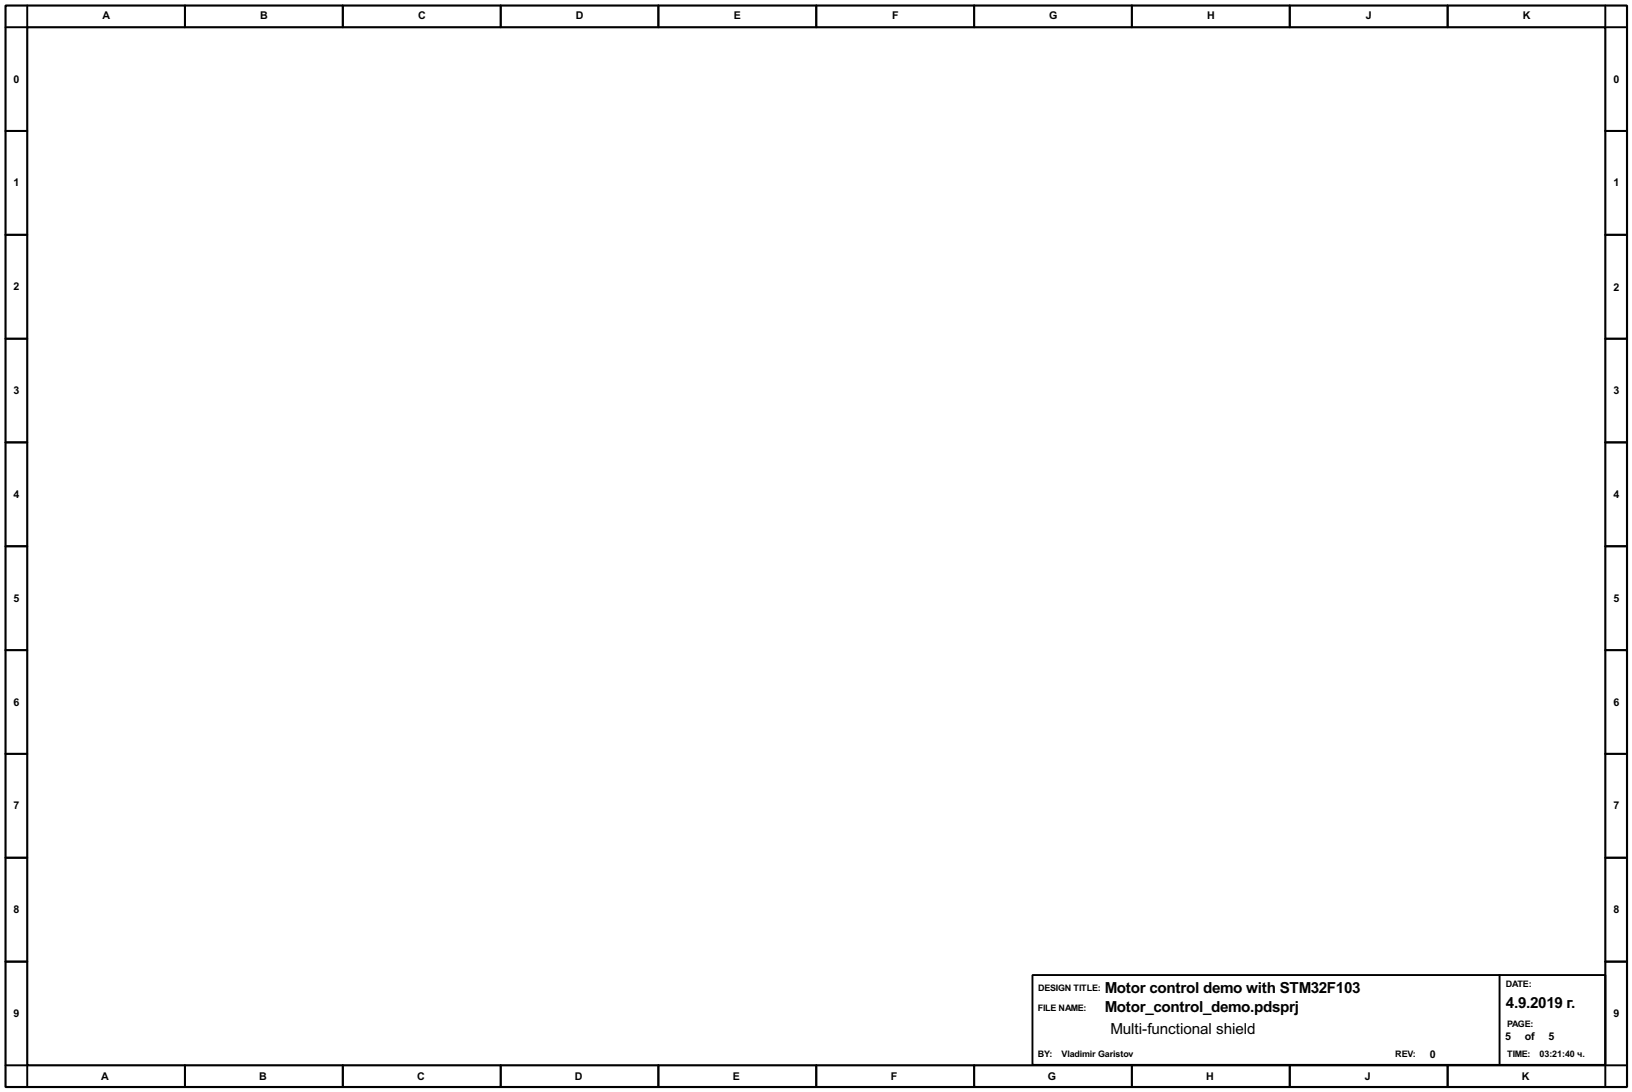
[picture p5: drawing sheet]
<svg xmlns="http://www.w3.org/2000/svg" width="383mm" height="256mm" viewBox="0 0 383 256" stroke-linecap="round" stroke-linejoin="round" font-family="sans-serif">
<defs><g id="words">
<g font-size="4">
<text x="259.6" y="233.3">Motor control demo with STM32F103</text>
<text x="259.6" y="237.7">Motor_control_demo.pdsprj</text>
<text x="353.9" y="236.7">4.9.2019 г.</text>
<text x="260.9" y="242.8">Multi-functional shield</text>
</g>
<g font-size="2.8">
<text x="24.1" y="4.5">A</text>
<text x="61.2" y="4.5">B</text>
<text x="98.2" y="4.5">C</text>
<text x="135.3" y="4.5">D</text>
<text x="172.5" y="4.5">E</text>
<text x="209.6" y="4.5">F</text>
<text x="246.5" y="4.5">G</text>
<text x="283.7" y="4.5">H</text>
<text x="321" y="4.5">J</text>
<text x="357.9" y="4.5">K</text>
<text x="3.2" y="19.4">0</text>
<text x="379.1" y="19.4">0</text>
<text x="3.2" y="43.8">1</text>
<text x="379.1" y="43.8">1</text>
<text x="3.2" y="68.2">2</text>
<text x="379.1" y="68.4">2</text>
<text x="3.2" y="92.6">3</text>
<text x="379.1" y="92.6">3</text>
<text x="3.2" y="117">4</text>
<text x="379.1" y="117">4</text>
<text x="3.2" y="141.4">5</text>
<text x="379.1" y="141.4">5</text>
<text x="3.2" y="165.8">6</text>
<text x="379.1" y="165.8">6</text>
<text x="3.2" y="190.1">7</text>
<text x="379.1" y="190.1">7</text>
<text x="3.2" y="214.5">8</text>
<text x="379.1" y="214.5">8</text>
<text x="3.2" y="238.9">9</text>
<text x="379.1" y="238.9">9</text>
<text x="353.7" y="244.4">5</text>
<text x="358.3" y="244.4">of</text>
<text x="363.9" y="244.4">5</text>
<text x="336" y="248.4">0</text>
<text x="23.8" y="253.6">A</text>
<text x="60.9" y="253.6">B</text>
<text x="98" y="253.6">C</text>
<text x="135.1" y="253.6">D</text>
<text x="172.2" y="253.6">E</text>
<text x="209.4" y="253.6">F</text>
<text x="246.2" y="253.6">G</text>
<text x="283.4" y="253.6">H</text>
<text x="320.7" y="253.6">J</text>
<text x="357.6" y="253.6">K</text>
</g>
<g font-size="2.4">
<text x="243.9" y="232.8">DESIGN TITLE:</text>
<text x="353.9" y="231.9">DATE:</text>
<text x="243.9" y="237.5">FILE NAME:</text>
<text x="354.1" y="241.3">PAGE:</text>
<text x="243.9" y="248.2">BY:</text>
<text x="249.5" y="248.2">Vladimir Garistov</text>
<text x="327.9" y="248.3">REV:</text>
<text x="354.2" y="248.3">TIME:</text>
<text x="361.8" y="248.3">03:21:40 ч.</text>
</g>
</g></defs>
<path d="M1.3 1.3h381v254h-381zM6.4 6.4h370.8v243.8h-370.8z" fill="none" stroke="#000" stroke-width=".5"/>
<g fill="none" stroke="#000" stroke-width=".45">
<path d="M6.4 1.3v5.1h-5.1M43.5 1.3v5.1M80.6 1.3v5.1M117.7 1.3v5.1M154.7 1.3v5.1M191.8 1.3v5.1M228.9 1.3v5.1M266 1.3v5.1M303.1 1.3v5.1M340.2 1.3v5.1M377.2 1.3v5.1h5.1M1.3 30.8h5.1"/>
<path d="M377.2 30.8h5.1M1.3 55.2h5.1M377.2 55.2h5.1M1.3 79.6h5.1M377.2 79.6h5.1M1.3 103.9h5.1M377.2 103.9h5.1M1.3 128.3h5.1M377.2 128.3h5.1M1.3 152.7h5.1M377.2 152.7h5.1M1.3 177.1h5.1"/>
<path d="M377.2 177.1h5.1M1.3 201.5h5.1M377.2 201.5h5.1M1.3 225.9h5.1M242.6 229h134.6v21.1h-134.6zM352.4 229v21.1M377.2 225.9h5.1M1.3 250.2h5.1v5.1M43.5 250.2v5.1M80.6 250.2v5.1M117.7 250.2v5.1M154.7 250.2v5.1"/>
<path d="M191.8 250.2v5.1M228.9 250.2v5.1M266 250.2v5.1M303.1 250.2v5.1M340.2 250.2v5.1M382.3 250.2h-5.1v5.1"/>
</g>
<use href="#words"/>
</svg>
